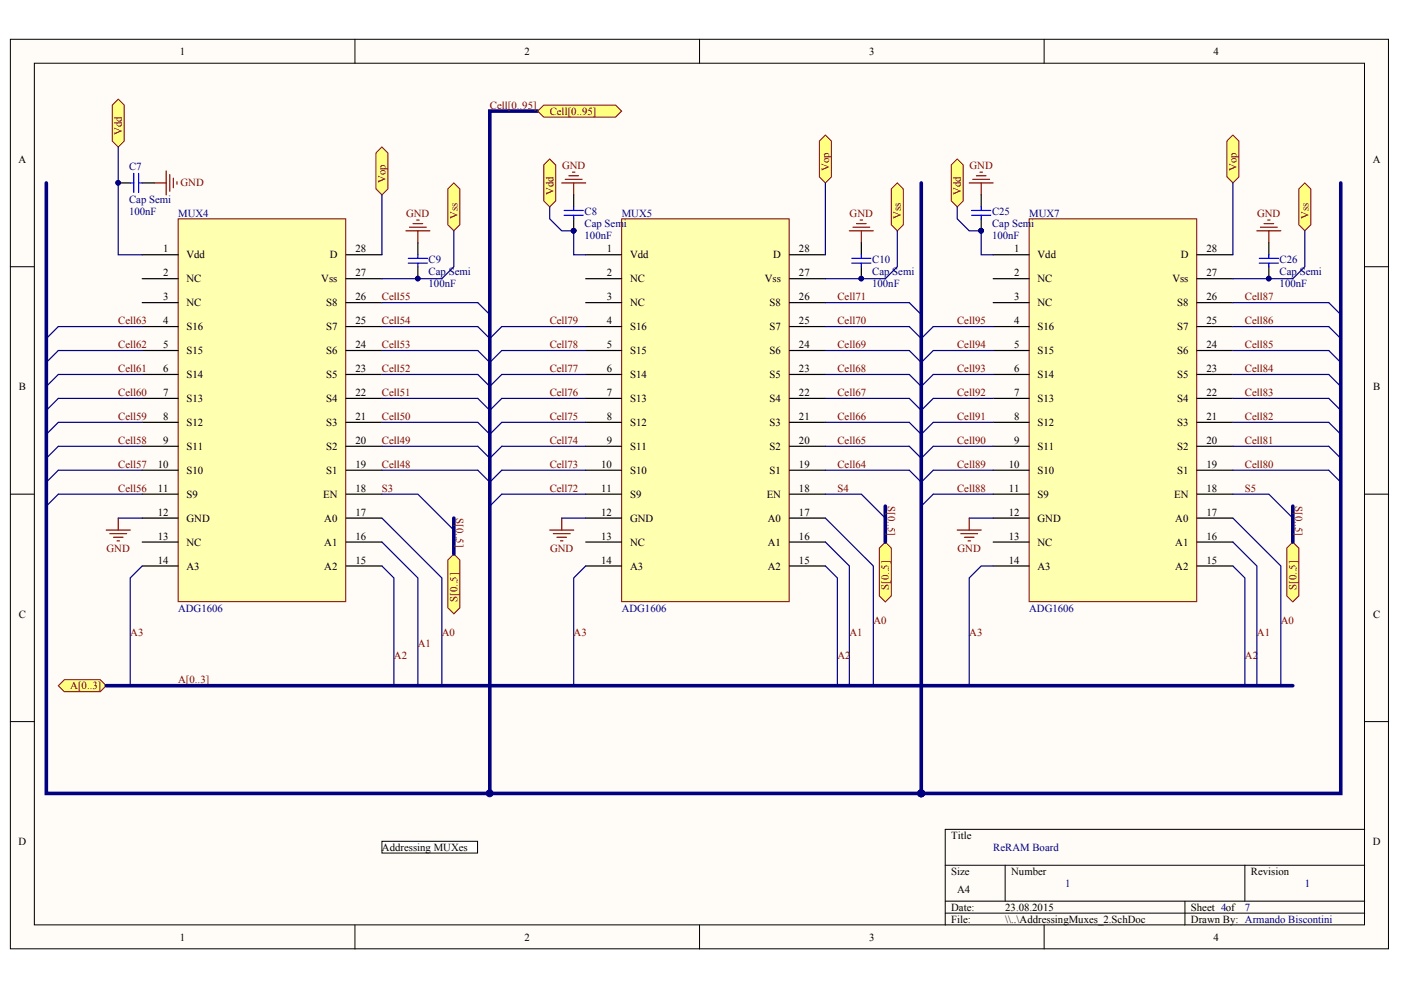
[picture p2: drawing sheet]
<svg xmlns="http://www.w3.org/2000/svg" width="297mm" height="210mm" viewBox="0 0 297 210" stroke-linecap="round" stroke-linejoin="round" font-family="sans-serif">
<defs><g id="words">
<g font-size="2.3">
<text x="38.1" y="11.7">1</text>
<text x="111.2" y="11.7">2</text>
<text x="184.3" y="11.7">3</text>
<text x="257.3" y="11.7">4</text>
<text x="3.9" y="34.5">A</text>
<text x="291.1" y="34.5">A</text>
<text x="34.6" y="53.5">1</text>
<text x="75.4" y="53.5">28</text>
<text x="128.6" y="53.5">1</text>
<text x="169.4" y="53.5">28</text>
<text x="215" y="53.5">1</text>
<text x="255.8" y="53.5">28</text>
<text x="34.6" y="58.6">2</text>
<text x="39.5" y="54.8">Vdd</text>
<text x="39.5" y="59.9">NC</text>
<text x="68.1" y="59.9">Vss</text>
<text x="69.9" y="54.8">D</text>
<text x="75.4" y="58.6">27</text>
<text x="128.6" y="58.6">2</text>
<text x="133.6" y="54.8">Vdd</text>
<text x="133.6" y="59.9">NC</text>
<text x="162.2" y="59.9">Vss</text>
<text x="163.9" y="54.8">D</text>
<text x="169.4" y="58.6">27</text>
<text x="215" y="58.6">2</text>
<text x="220" y="54.8">Vdd</text>
<text x="220" y="59.9">NC</text>
<text x="248.6" y="59.9">Vss</text>
<text x="250.3" y="54.8">D</text>
<text x="255.8" y="58.6">27</text>
<text x="34.6" y="63.7">3</text>
<text x="39.5" y="64.9">NC</text>
<text x="69.1" y="64.9">S8</text>
<text x="75.4" y="63.7">26</text>
<text x="128.6" y="63.7">3</text>
<text x="133.6" y="64.9">NC</text>
<text x="163.2" y="64.9">S8</text>
<text x="169.4" y="63.7">26</text>
<text x="215" y="63.7">3</text>
<text x="220" y="64.9">NC</text>
<text x="249.6" y="64.9">S8</text>
<text x="255.8" y="63.7">26</text>
<text x="34.6" y="68.7">4</text>
<text x="39.5" y="70">S16</text>
<text x="69.1" y="70">S7</text>
<text x="75.4" y="68.7">25</text>
<text x="128.6" y="68.7">4</text>
<text x="133.6" y="70">S16</text>
<text x="163.2" y="70">S7</text>
<text x="169.4" y="68.7">25</text>
<text x="215" y="68.7">4</text>
<text x="220" y="70">S16</text>
<text x="249.6" y="70">S7</text>
<text x="255.8" y="68.7">25</text>
<text x="34.6" y="73.8">5</text>
<text x="39.5" y="75.1">S15</text>
<text x="69.1" y="75.1">S6</text>
<text x="75.4" y="73.8">24</text>
<text x="128.6" y="73.8">5</text>
<text x="133.6" y="75.1">S15</text>
<text x="163.2" y="75.1">S6</text>
<text x="169.4" y="73.8">24</text>
<text x="215" y="73.8">5</text>
<text x="220" y="75.1">S15</text>
<text x="249.6" y="75.1">S6</text>
<text x="255.8" y="73.8">24</text>
<text x="4" y="82.7">B</text>
<text x="34.6" y="78.9">6</text>
<text x="34.6" y="84">7</text>
<text x="39.5" y="80.2">S14</text>
<text x="69.1" y="80.2">S5</text>
<text x="75.4" y="84">22</text>
<text x="75.4" y="78.9">23</text>
<text x="128.6" y="78.9">6</text>
<text x="128.6" y="84">7</text>
<text x="133.6" y="80.2">S14</text>
<text x="163.2" y="80.2">S5</text>
<text x="169.4" y="84">22</text>
<text x="169.4" y="78.9">23</text>
<text x="215" y="78.9">6</text>
<text x="215" y="84">7</text>
<text x="220" y="80.2">S14</text>
<text x="249.6" y="80.2">S5</text>
<text x="255.8" y="84">22</text>
<text x="255.8" y="78.9">23</text>
<text x="291.1" y="82.7">B</text>
<text x="34.6" y="89.1">8</text>
<text x="39.5" y="85.3">S13</text>
<text x="69.1" y="85.3">S4</text>
<text x="75.4" y="89.1">21</text>
<text x="128.6" y="89.1">8</text>
<text x="133.6" y="85.3">S13</text>
<text x="163.2" y="85.3">S4</text>
<text x="169.4" y="89.1">21</text>
<text x="215" y="89.1">8</text>
<text x="220" y="85.3">S13</text>
<text x="249.6" y="85.3">S4</text>
<text x="255.8" y="89.1">21</text>
<text x="34.6" y="94.1">9</text>
<text x="39.5" y="90.3">S12</text>
<text x="39.5" y="95.4">S11</text>
<text x="69.1" y="95.4">S2</text>
<text x="69.1" y="90.3">S3</text>
<text x="75.4" y="94.1">20</text>
<text x="128.6" y="94.1">9</text>
<text x="133.6" y="90.3">S12</text>
<text x="133.6" y="95.4">S11</text>
<text x="163.2" y="95.4">S2</text>
<text x="163.2" y="90.3">S3</text>
<text x="169.4" y="94.1">20</text>
<text x="215" y="94.1">9</text>
<text x="220" y="90.3">S12</text>
<text x="220" y="95.4">S11</text>
<text x="249.6" y="95.4">S2</text>
<text x="249.6" y="90.3">S3</text>
<text x="255.8" y="94.1">20</text>
<text x="33.4" y="99.2">10</text>
<text x="39.5" y="100.5">S10</text>
<text x="69.1" y="100.5">S1</text>
<text x="75.4" y="99.2">19</text>
<text x="127.5" y="99.2">10</text>
<text x="133.6" y="100.5">S10</text>
<text x="163.2" y="100.5">S1</text>
<text x="169.4" y="99.2">19</text>
<text x="213.9" y="99.2">10</text>
<text x="220" y="100.5">S10</text>
<text x="249.6" y="100.5">S1</text>
<text x="255.8" y="99.2">19</text>
<text x="33.4" y="104.3">11</text>
<text x="39.5" y="105.5">S9</text>
<text x="68.5" y="105.5">EN</text>
<text x="75.4" y="104.3">18</text>
<text x="127.5" y="104.3">11</text>
<text x="133.6" y="105.5">S9</text>
<text x="162.5" y="105.5">EN</text>
<text x="169.4" y="104.3">18</text>
<text x="213.9" y="104.3">11</text>
<text x="220" y="105.5">S9</text>
<text x="248.9" y="105.5">EN</text>
<text x="255.8" y="104.3">18</text>
<text x="33.4" y="109.4">12</text>
<text x="39.5" y="110.6">GND</text>
<text x="68.8" y="110.6">A0</text>
<text x="75.4" y="109.4">17</text>
<text x="127.5" y="109.4">12</text>
<text x="133.6" y="110.6">GND</text>
<text x="162.8" y="110.6">A0</text>
<text x="169.4" y="109.4">17</text>
<text x="213.9" y="109.4">12</text>
<text x="220" y="110.6">GND</text>
<text x="249.2" y="110.6">A0</text>
<text x="255.8" y="109.4">17</text>
<text x="33.4" y="114.4">13</text>
<text x="33.4" y="119.5">14</text>
<text x="39.5" y="115.7">NC</text>
<text x="68.8" y="115.7">A1</text>
<text x="75.4" y="119.5">15</text>
<text x="75.4" y="114.4">16</text>
<text x="127.5" y="114.4">13</text>
<text x="127.5" y="119.5">14</text>
<text x="133.6" y="115.7">NC</text>
<text x="162.8" y="115.7">A1</text>
<text x="169.4" y="119.5">15</text>
<text x="169.4" y="114.4">16</text>
<text x="213.9" y="114.4">13</text>
<text x="213.9" y="119.5">14</text>
<text x="220" y="115.7">NC</text>
<text x="249.2" y="115.7">A1</text>
<text x="255.8" y="119.5">15</text>
<text x="255.8" y="114.4">16</text>
<text x="39.5" y="120.8">A3</text>
<text x="68.8" y="120.8">A2</text>
<text x="133.6" y="120.8">A3</text>
<text x="162.8" y="120.8">A2</text>
<text x="220" y="120.8">A3</text>
<text x="249.2" y="120.8">A2</text>
<text x="4" y="130.9">C</text>
<text x="291.1" y="130.9">C</text>
<text x="3.9" y="179.2">D</text>
<text x="201.7" y="177.9">Title</text>
<text x="291.1" y="179.2">D</text>
<text x="81" y="180.4">Addressing MUXes</text>
<text x="201.7" y="185.5">Size</text>
<text x="214.4" y="185.5">Number</text>
<text x="265.2" y="185.5">Revision</text>
<text x="202.9" y="189.3">A4</text>
<text x="201.7" y="193.1">Date:</text>
<text x="201.7" y="195.6">File:</text>
<text x="213.1" y="193.1">23.08.2015</text>
<text x="213.1" y="195.6">\\..\AddressingMuxes_2.SchDoc</text>
<text x="252.5" y="193.1">Sheet 4of</text>
<text x="252.5" y="195.6">Drawn By: Armando Biscontini</text>
<text x="38.1" y="199.4">1</text>
<text x="111.2" y="199.4">2</text>
<text x="184.3" y="199.4">3</text>
<text x="257.3" y="199.4">4</text>
</g>
<g font-size="2.3" fill="#800000">
<text x="103.9" y="23.1">Cell[0..95]</text>
<text x="25.8" y="28.6" transform="rotate(-90 25.8 28.6)">Vdd</text>
<text x="116.5" y="24.3">Cell[0..95]</text>
<text x="119.2" y="35.7">GND</text>
<text x="205.6" y="35.7">GND</text>
<text x="38.3" y="39.5">GND</text>
<text x="81.7" y="38.8" transform="rotate(-90 81.7 38.8)">Vop</text>
<text x="117.3" y="41.3" transform="rotate(-90 117.3 41.3)">Vdd</text>
<text x="175.8" y="36.2" transform="rotate(-90 175.8 36.2)">Vop</text>
<text x="203.7" y="41.3" transform="rotate(-90 203.7 41.3)">Vdd</text>
<text x="262.2" y="36.2" transform="rotate(-90 262.2 36.2)">Vop</text>
<text x="86.1" y="45.9">GND</text>
<text x="97" y="46.4" transform="rotate(-90 97 46.4)">Vss</text>
<text x="180.1" y="45.9">GND</text>
<text x="191" y="46.4" transform="rotate(-90 191 46.4)">Vss</text>
<text x="266.5" y="45.9">GND</text>
<text x="277.4" y="46.4" transform="rotate(-90 277.4 46.4)">Vss</text>
<text x="81" y="63.7">Cell55</text>
<text x="177.6" y="63.7">Cell71</text>
<text x="264" y="63.7">Cell87</text>
<text x="25.1" y="68.7">Cell63</text>
<text x="81" y="68.7">Cell54</text>
<text x="116.5" y="68.7">Cell79</text>
<text x="177.6" y="68.7">Cell70</text>
<text x="202.9" y="68.7">Cell95</text>
<text x="264" y="68.7">Cell86</text>
<text x="25.1" y="73.8">Cell62</text>
<text x="81" y="73.8">Cell53</text>
<text x="116.5" y="73.8">Cell78</text>
<text x="177.6" y="73.8">Cell69</text>
<text x="202.9" y="73.8">Cell94</text>
<text x="264" y="73.8">Cell85</text>
<text x="25.1" y="84">Cell60</text>
<text x="25.1" y="78.9">Cell61</text>
<text x="81" y="84">Cell51</text>
<text x="81" y="78.9">Cell52</text>
<text x="116.5" y="84">Cell76</text>
<text x="116.5" y="78.9">Cell77</text>
<text x="177.6" y="84">Cell67</text>
<text x="177.6" y="78.9">Cell68</text>
<text x="202.9" y="84">Cell92</text>
<text x="202.9" y="78.9">Cell93</text>
<text x="264" y="84">Cell83</text>
<text x="264" y="78.9">Cell84</text>
<text x="25.1" y="89.1">Cell59</text>
<text x="81" y="89.1">Cell50</text>
<text x="116.5" y="89.1">Cell75</text>
<text x="177.6" y="89.1">Cell66</text>
<text x="202.9" y="89.1">Cell91</text>
<text x="264" y="89.1">Cell82</text>
<text x="25.1" y="94.1">Cell58</text>
<text x="81" y="94.1">Cell49</text>
<text x="116.5" y="94.1">Cell74</text>
<text x="177.6" y="94.1">Cell65</text>
<text x="202.9" y="94.1">Cell90</text>
<text x="264" y="94.1">Cell81</text>
<text x="25.1" y="99.2">Cell57</text>
<text x="81" y="99.2">Cell48</text>
<text x="116.5" y="99.2">Cell73</text>
<text x="177.6" y="99.2">Cell64</text>
<text x="202.9" y="99.2">Cell89</text>
<text x="264" y="99.2">Cell80</text>
<text x="25.1" y="104.3">Cell56</text>
<text x="81" y="104.3">S3</text>
<text x="116.5" y="104.3">Cell72</text>
<text x="177.6" y="104.3">S4</text>
<text x="188.2" y="107.3" transform="rotate(90 188.2 107.3)">S[0..5]</text>
<text x="202.9" y="104.3">Cell88</text>
<text x="264" y="104.3">S5</text>
<text x="274.6" y="107.3" transform="rotate(90 274.6 107.3)">S[0..5]</text>
<text x="96.7" y="109.9" transform="rotate(90 96.7 109.9)">S[0..5]</text>
<text x="22.6" y="117">GND</text>
<text x="116.6" y="117">GND</text>
<text x="203" y="117">GND</text>
<text x="188.5" y="125.1" transform="rotate(-90 188.5 125.1)">S[0..5]</text>
<text x="274.9" y="125.1" transform="rotate(-90 274.9 125.1)">S[0..5]</text>
<text x="97" y="127.6" transform="rotate(-90 97 127.6)">S[0..5]</text>
<text x="27.6" y="134.7">A3</text>
<text x="88.6" y="137.3">A1</text>
<text x="93.7" y="134.7">A0</text>
<text x="121.6" y="134.7">A3</text>
<text x="180.1" y="134.7">A1</text>
<text x="185.2" y="132.2">A0</text>
<text x="205.5" y="134.7">A3</text>
<text x="266.5" y="134.7">A1</text>
<text x="271.6" y="132.2">A0</text>
<text x="83.5" y="139.8">A2</text>
<text x="177.6" y="139.8">A2</text>
<text x="264" y="139.8">A2</text>
<text x="14.9" y="146.2">A[0..3]</text>
<text x="37.8" y="144.9">A[0..3]</text>
</g>
<g font-size="2.3" fill="#000080">
<text x="27.4" y="36">C7</text>
<text x="27.4" y="45.7">100nF</text>
<text x="27.4" y="43.1">Cap Semi</text>
<text x="37.8" y="45.9">MUX4</text>
<text x="123.9" y="45.7">C8</text>
<text x="131.8" y="45.9">MUX5</text>
<text x="210.3" y="45.7">C25</text>
<text x="218.2" y="45.9">MUX7</text>
<text x="123.9" y="50.7">100nF</text>
<text x="123.9" y="48.2">Cap Semi</text>
<text x="210.3" y="50.7">100nF</text>
<text x="210.3" y="48.2">Cap Semi</text>
<text x="90.9" y="55.8">C9</text>
<text x="90.9" y="58.3">Cap Semi</text>
<text x="184.9" y="55.8">C10</text>
<text x="184.9" y="58.3">Cap Semi</text>
<text x="271.3" y="55.8">C26</text>
<text x="271.3" y="58.3">Cap Semi</text>
<text x="90.9" y="60.9">100nF</text>
<text x="184.9" y="60.9">100nF</text>
<text x="271.3" y="60.9">100nF</text>
<text x="37.8" y="129.7">ADG1606</text>
<text x="131.8" y="129.7">ADG1606</text>
<text x="218.2" y="129.7">ADG1606</text>
<text x="210.6" y="180.4">ReRAM Board</text>
<text x="225.8" y="188">1</text>
<text x="276.6" y="188">1</text>
<text x="264" y="193.1">7</text>
</g>
</g></defs>
<g fill="#fffcf8" stroke="#000" stroke-width=".21">
<path d="M2.2 8.3h292.2v192.9h-292.2z"/>
<path d="M7.3 13.4h282v182.7h-282z"/>
</g>
<g fill="none" stroke="#000" stroke-width=".21">
<path d="M75.3 8.3v5.1M148.3 8.3v5.1M221.4 8.3v5.1M2.2 56.6h5.1M289.3 56.6h5.1M2.2 104.8h5.1M289.3 104.8h5.1M2.2 153h5.1M289.3 153h5.1M289.3 175.8h-88.9v20.3M75.3 196.1v5.1M148.3 196.1v5.1"/>
<path d="M200.4 183.5h88.9M200.4 191.1h88.9M200.4 193.6h88.9M213.1 183.5v7.6M221.4 196.1v5.1M251.2 191.1v5M263.9 183.5v7.6"/>
</g>
<path d="M37.8 46.4h35.5v81.2h-35.5z" fill="#ffffb0" stroke="#800000" stroke-width=".21"/>
<g fill="none" stroke="#000" stroke-width=".25">
<path d="M30.2 54h7.6M30.2 59.1h7.6M73.4 54h7.6M73.4 59.1h7.6M30.2 64.2h7.6M30.2 69.2h7.6M30.2 74.3h7.6M30.2 79.4h7.6M73.4 64.2h7.6M73.4 69.2h7.6M73.4 74.3h7.6M73.4 79.4h7.6"/>
<path d="M30.2 84.5h7.6M30.2 89.5h7.6M30.2 94.6h7.6M30.2 99.7h7.6M73.4 84.5h7.6M73.4 89.5h7.6M73.4 94.6h7.6M73.4 99.7h7.6M30.2 104.8h7.6M30.2 109.9h7.6M30.2 114.9h7.6M73.4 104.8h7.6"/>
<path d="M73.4 109.9h7.6M73.4 114.9h7.6M30.2 120h7.6M73.4 120h7.6"/>
</g>
<path d="M131.8 46.4h35.5v81.2h-35.5z" fill="#ffffb0" stroke="#800000" stroke-width=".21"/>
<g fill="none" stroke="#000" stroke-width=".25">
<path d="M124.2 54h7.6M124.2 59.1h7.6M167.4 54h7.6M167.4 59.1h7.6M124.2 64.2h7.6M124.2 69.2h7.6M124.2 74.3h7.6M124.2 79.4h7.6M167.4 64.2h7.6M167.4 69.2h7.6M167.4 74.3h7.6M167.4 79.4h7.6"/>
<path d="M124.2 84.5h7.6M124.2 89.5h7.6M124.2 94.6h7.6M124.2 99.7h7.6M167.4 84.5h7.6M167.4 89.5h7.6M167.4 94.6h7.6M167.4 99.7h7.6M124.2 104.8h7.6M124.2 109.9h7.6M124.2 114.9h7.6M167.4 104.8h7.6"/>
<path d="M167.4 109.9h7.6M167.4 114.9h7.6M124.2 120h7.6M167.4 120h7.6"/>
</g>
<path d="M114 23.6h-10.2v144.6" fill="none" stroke="#000080" stroke-width=".76"/>
<circle cx="103.8" cy="168.2" r=".74" fill="#000080" stroke="#000080" stroke-width=".21"/>
<g fill="none" stroke="#000080" stroke-width=".25">
<path d="M12.4 69.2h17.8M12.4 74.3h17.8M12.4 79.4h17.8M81 69.2h20.3l2.5 2.6 2.6-2.6h17.8M81 74.3h20.3l2.5 2.6 2.6-2.6h17.8M81 79.4h20.3l2.5 2.5 2.6-2.5h17.8M81 64.2h20.3l2.5 2.5M175 69.2h17.8l2.5 2.6M175 74.3h17.8l2.5 2.6M175 79.4h17.8l2.5 2.5M175 64.2h17.8l2.5 2.5M12.4 84.5h17.8"/>
<path d="M12.4 89.5h17.8M12.4 94.6h17.8M12.4 99.7h17.8M81 84.5h20.3l2.5 2.5 2.6-2.5h17.8M81 89.5h20.3l2.5 2.6 2.6-2.6h17.8M81 94.6h20.3l2.5 2.6 2.6-2.6h17.8M81 99.7h20.3l2.5 2.5 2.6-2.5h17.8M175 84.5h17.8l2.5 2.5M175 89.5h17.8l2.5 2.6M175 94.6h17.8l2.5 2.6M175 99.7h17.8l2.5 2.5M12.4 104.8h17.8"/>
<path d="M124.2 104.8h-17.8l-2.6 2.5"/>
</g>
<path d="M114 23.6l1.3-1.3h15.2l1.3 1.3-1.3 1.2h-15.2z" fill-rule="evenodd" fill="#ffff80" stroke="#800000" stroke-width=".21"/>
<path d="M22.5 112.4h5.1M23.3 113.2h3.5M24.1 113.9h2M24.8 114.7h.5M25.1 109.9v2.5M116.6 112.4h5M117.3 113.2h3.6M118.1 113.9h2M118.8 114.7h.5M119.1 109.9v2.5" fill="none" stroke="#800000" stroke-width=".25"/>
<path d="M25.1 109.9h5.1M119.1 109.9h5.1" fill="none" stroke="#000080" stroke-width=".25"/>
<g fill="#ffff80" stroke="#800000" stroke-width=".21">
<path d="M23.8 22.3l1.3-1.3 1.2 1.3v7.6l-1.2 1.3-1.3-1.3z" fill-rule="evenodd"/>
<path d="M115.3 35l1.3-1.3 1.2 1.3v7.6l-1.2 1.3-1.3-1.3z" fill-rule="evenodd"/>
</g>
<path d="M81 114.9l7.6 7.6v22.9M81 109.9l12.7 12.6v22.9M175 114.9l5.1 5.1v25.4M175 109.9l10.2 10.1v25.4M30.2 120l-2.6 2.5v22.9M81 120l2.5 2.5v22.9M124.2 120l-2.6 2.5v22.9M175 120l2.5 2.5v22.9" fill="none" stroke="#000080" stroke-width=".25"/>
<g fill="#ffff80" stroke="#800000" stroke-width=".21">
<path d="M12.4 145.4l1.2-1.3h7.7l1.2 1.3-1.2 1.3h-7.7z" fill-rule="evenodd"/>
<path d="M95 40.1l1.2-1.3 1.3 1.3v7.6l-1.3 1.2-1.2-1.2z" fill-rule="evenodd"/>
<path d="M189 40.1l1.2-1.3 1.3 1.3v7.6l-1.3 1.2-1.2-1.2z" fill-rule="evenodd"/>
</g>
<path d="M96.2 48.9v7.7l-2.5 2.5h-12.7M190.2 48.9v7.7l-2.5 2.5h-12.7" fill="none" stroke="#000080" stroke-width=".25"/>
<g fill="#ffff80" stroke="#800000" stroke-width=".21">
<path d="M79.7 32.4l1.3-1.2 1.2 1.2v7.7l-1.2 1.2-1.3-1.2z" fill-rule="evenodd"/>
<path d="M173.7 29.9l1.3-1.3 1.3 1.3v7.6l-1.3 1.3-1.3-1.3z" fill-rule="evenodd"/>
</g>
<path d="M175 38.8v15.2M81 41.3v12.7" fill="none" stroke="#000080" stroke-width=".25"/>
<g fill="#ffff80" stroke="#800000" stroke-width=".21">
<path d="M95 118.7l1.2-1.2 1.3 1.2v10.2l-1.3 1.3-1.2-1.3z" fill-rule="evenodd"/>
<path d="M186.4 116.2l1.3-1.3 1.3 1.3v10.1l-1.3 1.3-1.3-1.3z" fill-rule="evenodd"/>
</g>
<path d="M96.2 109.9v7.6M187.7 107.3v7.6" fill="none" stroke="#000080" stroke-width=".76"/>
<path d="M25.1 31.2v22.8h5.1M175 104.8h7.6l5.1 5.1" fill="none" stroke="#000080" stroke-width=".25"/>
<g fill="none" stroke="#800000" stroke-width=".25">
<path d="M32.7 38.8h2.5M35.2 36.2v5.1M36 37v3.6M36.8 37.8v2M37.5 38.5v.5M119.1 38.8h5.1M119.9 38h3.5M120.6 37.3h2M121.4 36.5h.5M121.6 38.8v2.5M86.1 48.9h5M86.8 48.2h3.6"/>
<path d="M87.6 47.4h2M88.3 46.7h.6M88.6 48.9v2.6M180.1 48.9h5.1M180.8 48.2h3.6M181.6 47.4h2M182.4 46.7h.5M182.6 48.9v2.6"/>
</g>
<path d="M25.1 38.8h2.5M30.2 38.8h2.5M88.6 51.5v2.5M88.6 56.6v2.5M121.6 41.3v2.6M121.6 46.4v2.5M182.6 51.5v2.5M182.6 56.6v2.5" fill="none" stroke="#000" stroke-width=".25"/>
<g fill="#000080" stroke="#000080" stroke-width=".21">
<circle cx="25" cy="38.8" r=".48"/>
<circle cx="88.6" cy="59.1" r=".48"/>
<circle cx="121.6" cy="48.9" r=".48"/>
<circle cx="182.6" cy="59.1" r=".48"/>
</g>
<g fill="none" stroke="#00f" stroke-width=".25">
<path d="M27.6 38.8h.8M28.4 36.8v4M29.4 36.8v4M29.4 38.8h.8M86.6 55.8h4M86.6 54.8h4M88.6 54v.8M88.6 55.8v.8M119.6 45.6h4.1M119.6 44.6h4.1M121.6 43.9v.7M121.6 45.6v.8"/>
<path d="M180.6 55.8h4.1M180.6 54.8h4.1M182.6 54v.8M182.6 55.8v.8"/>
</g>
<path d="M218.2 46.4h35.5v81.2h-35.5z" fill="#ffffb0" stroke="#800000" stroke-width=".21"/>
<g fill="none" stroke="#000" stroke-width=".25">
<path d="M210.6 54h7.6M210.6 59.1h7.6M253.8 54h7.6M253.8 59.1h7.6M210.6 64.2h7.6M210.6 69.2h7.6M210.6 74.3h7.6M210.6 79.4h7.6M253.8 64.2h7.6M253.8 69.2h7.6M253.8 74.3h7.6M253.8 79.4h7.6"/>
<path d="M210.6 84.5h7.6M210.6 89.5h7.6M210.6 94.6h7.6M210.6 99.7h7.6M253.8 84.5h7.6M253.8 89.5h7.6M253.8 94.6h7.6M253.8 99.7h7.6M210.6 104.8h7.6M210.6 109.9h7.6M210.6 114.9h7.6M253.8 104.8h7.6"/>
<path d="M253.8 109.9h7.6M253.8 114.9h7.6M210.6 120h7.6M253.8 120h7.6"/>
</g>
<path d="M203 112.4h5M203.7 113.2h3.6M204.5 113.9h2M205.2 114.7h.5M205.5 109.9v2.5" fill="none" stroke="#800000" stroke-width=".25"/>
<path d="M205.5 109.9h5.1" fill="none" stroke="#000080" stroke-width=".25"/>
<g fill="#ffff80" stroke="#800000" stroke-width=".21">
<path d="M201.7 35l1.3-1.3 1.2 1.3v7.6l-1.2 1.3-1.3-1.3z" fill-rule="evenodd"/>
<path d="M275.4 40.1l1.2-1.3 1.3 1.3v7.6l-1.3 1.2-1.2-1.2z" fill-rule="evenodd"/>
</g>
<path d="M276.6 48.9v7.7l-2.5 2.5h-12.7" fill="none" stroke="#000080" stroke-width=".25"/>
<path d="M260.1 29.9l1.3-1.3 1.3 1.3v7.6l-1.3 1.3-1.3-1.3z" fill-rule="evenodd" fill="#ffff80" stroke="#800000" stroke-width=".21"/>
<path d="M261.4 38.8v15.2" fill="none" stroke="#000080" stroke-width=".25"/>
<path d="M272.8 116.2l1.3-1.3 1.3 1.3v10.1l-1.3 1.3-1.3-1.3z" fill-rule="evenodd" fill="#ffff80" stroke="#800000" stroke-width=".21"/>
<path d="M9.8 38.8v129.4h185.5M195.3 38.8v129.4M284.3 38.8v129.4h-89M274.1 107.3v7.6M22.5 145.4h251.6" fill="none" stroke="#000080" stroke-width=".76"/>
<g fill="none" stroke="#000080" stroke-width=".25">
<path d="M116.6 43.9v2.5l2.5 2.5h2.5v5.1h2.6M203 43.9v2.5l2.5 2.5h2.5v5.1h2.6M12.4 69.2l-2.6 2.6M12.4 74.3l-2.6 2.6M12.4 79.4l-2.6 2.5M210.6 69.2h-12.7l-2.6 2.6M210.6 74.3h-12.7l-2.6 2.6M210.6 79.4h-12.7l-2.6 2.5M261.4 69.2h20.3l2.6 2.6M261.4 74.3h20.3l2.6 2.6M261.4 79.4h20.3l2.6 2.5M261.4 64.2h20.3l2.6 2.5"/>
<path d="M12.4 84.5l-2.6 2.5M12.4 89.5l-2.6 2.6M12.4 94.6l-2.6 2.6M12.4 99.7l-2.6 2.5M210.6 84.5h-12.7l-2.6 2.5M210.6 89.5h-12.7l-2.6 2.6M210.6 94.6h-12.7l-2.6 2.6M210.6 99.7h-12.7l-2.6 2.5M261.4 84.5h20.3l2.6 2.5M261.4 89.5h20.3l2.6 2.6M261.4 94.6h20.3l2.6 2.6M261.4 99.7h20.3l2.6 2.5"/>
<path d="M12.4 104.8l-2.6 2.5M81 104.8h7.6l7.6 7.6M210.6 104.8h-12.7l-2.6 2.5M261.4 104.8h7.6l5.1 5.1M261.4 109.9l10.2 10.1v25.4M261.4 114.9l5.1 5.1v25.4M210.6 120h-2.6l-2.5 2.5v22.9M261.4 120l2.5 2.5v22.9"/>
</g>
<path d="M205.5 38.8h5.1M206.3 38h3.5M207 37.3h2M207.8 36.5h.5M208 38.8v2.5M266.5 48.9h5.1M267.2 48.2h3.6M268 47.4h2M268.8 46.7h.5M269 48.9v2.6" fill="none" stroke="#800000" stroke-width=".25"/>
<path d="M208 41.3v2.6M208 46.4v2.5M269 51.5v2.5M269 56.6v2.5" fill="none" stroke="#000" stroke-width=".25"/>
<g fill="#000080" stroke="#000080" stroke-width=".21">
<circle cx="208" cy="48.9" r=".48"/>
<circle cx="269" cy="59.1" r=".48"/>
<circle cx="195.3" cy="168.2" r=".74"/>
<circle cx="121.6" cy="48.9" r=".48"/>
</g>
<path d="M206 45.6h4.1M206 44.6h4.1M208 43.9v.7M208 45.6v.8M267 55.8h4.1M267 54.8h4.1M269 54v.8M269 55.8v.8" fill="none" stroke="#00f" stroke-width=".25"/>
<path d="M81 178.4h20.3v2.5h-20.3z" fill="#fff" stroke="#000" stroke-width=".21"/>
<use href="#words"/>
</svg>
